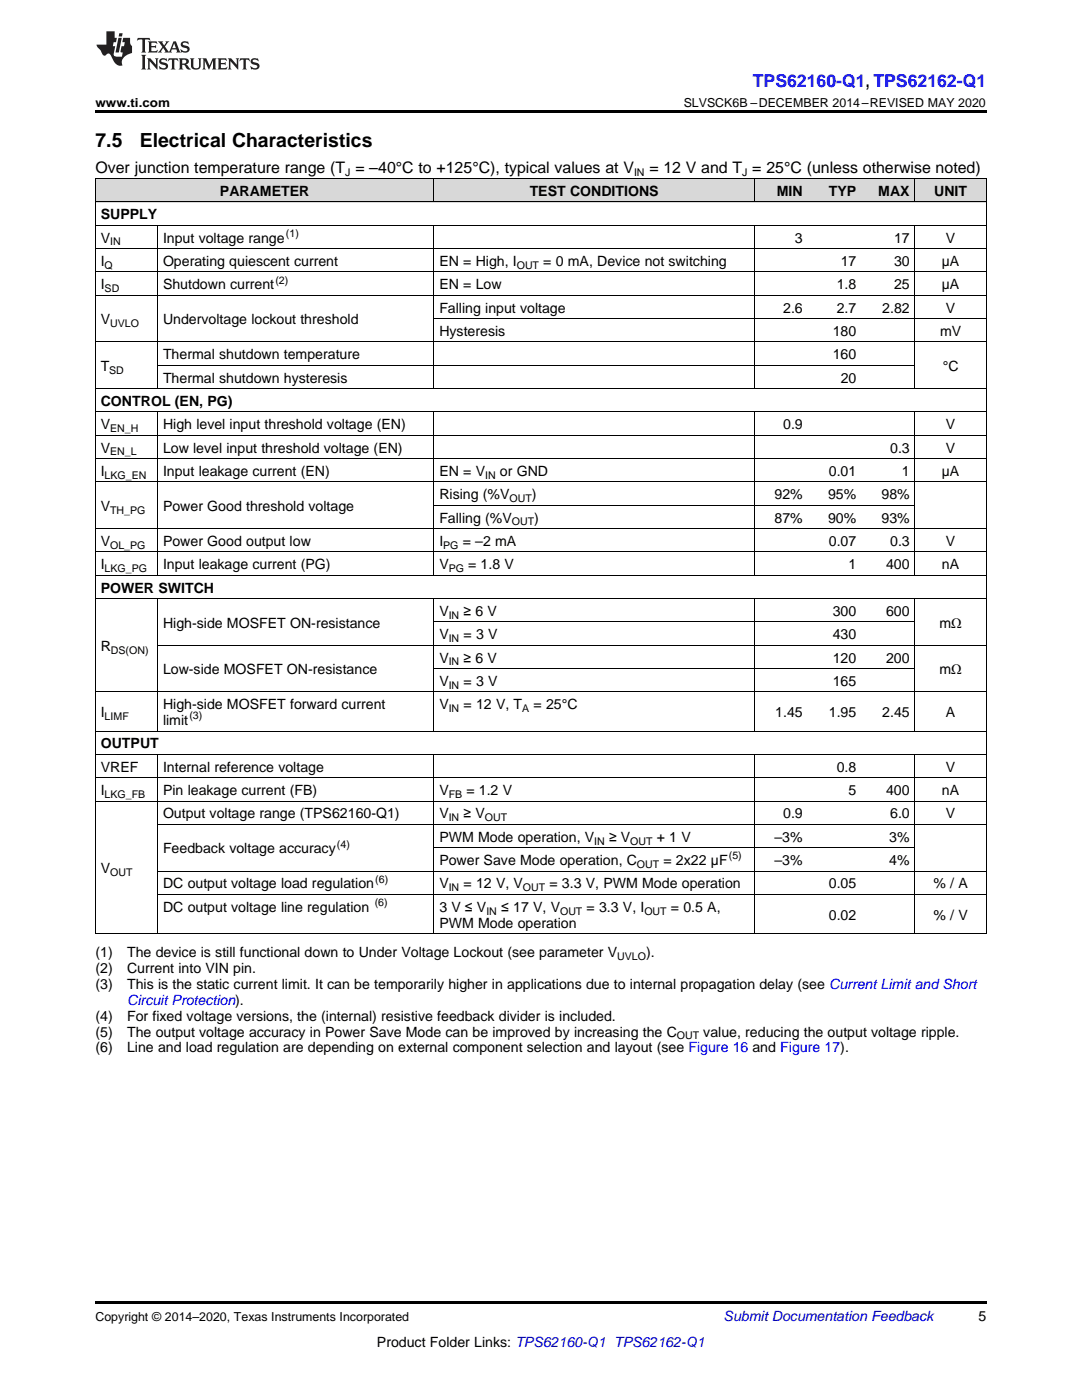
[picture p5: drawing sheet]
<svg xmlns="http://www.w3.org/2000/svg" width="216mm" height="279mm" viewBox="0 0 216 279" stroke-linecap="round" stroke-linejoin="round" font-family="sans-serif">
<defs><g id="words">
<g font-size="3.9">
<text x="19" y="29.3">7.5</text>
<text x="27.9" y="29.3">Electrical Characteristics</text>
</g>
<text font-size="3.5" fill="#00f" x="150.2" y="17.3">TPS62160-Q1, TPS62162-Q1</text>
<g font-size="3.2">
<text x="19" y="34.4">Over junction temperature range (T = –40°C to +125°C), typical values at V</text>
<text x="129.6" y="34.4">= 12 V and T = 25°C (unless otherwise noted)</text>
</g>
<g font-size="2.8">
<text x="43.9" y="39.1">PARAMETER</text>
<text x="105.7" y="39.1">TEST CONDITIONS</text>
<text x="155" y="39.1">MIN</text>
<text x="165.4" y="39.1">TYP</text>
<text x="175.3" y="39.1">MAX</text>
<text x="186.4" y="39.1">UNIT</text>
<text x="20.1" y="43.7">SUPPLY</text>
<text x="20.1" y="48.4">V</text>
<text x="20.1" y="53.1">I</text>
<text x="32.5" y="48.4">Input voltage range</text>
<text x="32.5" y="53.1">Operating quiescent current</text>
<text x="87.7" y="53.1">EN = High, I</text>
<text x="108.4" y="53.1">= 0 mA, Device not switching</text>
<text x="158.6" y="48.4">3</text>
<text x="167.7" y="53.1">17</text>
<text x="178.4" y="48.4">17</text>
<text x="178.4" y="53.1">30</text>
<text x="187.9" y="53.1">µA</text>
<text x="188.7" y="48.4">V</text>
<text x="20.1" y="57.7">I</text>
<text x="32.5" y="57.7">Shutdown current</text>
<text x="87.7" y="57.7">EN = Low</text>
<text x="167" y="57.7">1.8</text>
<text x="178.4" y="57.7">25</text>
<text x="187.9" y="57.7">µA</text>
<text x="20.1" y="64.7">V</text>
<text x="32.5" y="64.7">Undervoltage lockout threshold</text>
<text x="87.7" y="62.4">Falling input voltage</text>
<text x="156.3" y="62.4">2.6</text>
<text x="167" y="62.4">2.7</text>
<text x="176" y="62.4">2.82</text>
<text x="188.7" y="62.4">V</text>
<text x="32.5" y="71.7">Thermal shutdown temperature</text>
<text x="87.7" y="67">Hysteresis</text>
<text x="166.2" y="67">180</text>
<text x="166.2" y="71.7">160</text>
<text x="187.6" y="67">mV</text>
<text x="20.1" y="74">T</text>
<text x="32.5" y="76.3">Thermal shutdown hysteresis</text>
<text x="167.7" y="76.3">20</text>
<text x="188.1" y="74">°C</text>
<text x="20.1" y="81">CONTROL (EN, PG)</text>
<text x="20.1" y="85.7">V</text>
<text x="32.5" y="85.7">High level input threshold voltage (EN)</text>
<text x="156.3" y="85.7">0.9</text>
<text x="188.7" y="85.7">V</text>
<text x="20.1" y="90.3">V</text>
<text x="20.1" y="95">I</text>
<text x="32.5" y="90.3">Low level input threshold voltage (EN)</text>
<text x="32.5" y="95">Input leakage current (EN)</text>
<text x="87.7" y="95">EN = V</text>
<text x="99.8" y="95">or GND</text>
<text x="165.4" y="95">0.01</text>
<text x="177.6" y="90.3">0.3</text>
<text x="180" y="95">1</text>
<text x="187.9" y="95">µA</text>
<text x="188.7" y="90.3">V</text>
<text x="20.1" y="102">V</text>
<text x="32.5" y="102">Power Good threshold voltage</text>
<text x="87.7" y="99.6">Rising (%V</text>
<text x="106.1" y="99.6">)</text>
<text x="154.6" y="99.6">92%</text>
<text x="165.2" y="99.6">95%</text>
<text x="175.9" y="99.6">98%</text>
<text x="87.7" y="104.3">Falling (%V</text>
<text x="106.6" y="104.3">)</text>
<text x="154.6" y="104.3">87%</text>
<text x="165.2" y="104.3">90%</text>
<text x="175.9" y="104.3">93%</text>
<text x="20.1" y="108.9">V</text>
<text x="20.1" y="113.6">I</text>
<text x="32.5" y="108.9">Power Good output low</text>
<text x="32.5" y="113.6">Input leakage current (PG)</text>
<text x="87.7" y="108.9">I</text>
<text x="87.7" y="113.6">V</text>
<text x="92.3" y="108.9">= –2 mA</text>
<text x="93.4" y="113.6">= 1.8 V</text>
<text x="165.4" y="108.9">0.07</text>
<text x="169.3" y="113.6">1</text>
<text x="176.8" y="113.6">400</text>
<text x="177.6" y="108.9">0.3</text>
<text x="188" y="113.6">nA</text>
<text x="188.7" y="108.9">V</text>
<text x="20.1" y="118.3">POWER SWITCH</text>
<text x="32.5" y="125.2">High-side MOSFET ON-resistance</text>
<text x="87.7" y="122.9">V</text>
<text x="92.5" y="122.9">≥ 6 V</text>
<text x="166.2" y="122.9">300</text>
<text x="176.8" y="122.9">600</text>
<text x="187.5" y="125.2">mΩ</text>
<text x="20.1" y="129.9">R</text>
<text x="87.7" y="127.6">V</text>
<text x="92.5" y="127.6">= 3 V</text>
<text x="166.2" y="127.6">430</text>
<text x="32.5" y="134.5">Low-side MOSFET ON-resistance</text>
<text x="87.7" y="132.2">V</text>
<text x="87.7" y="136.9">V</text>
<text x="92.5" y="132.2">≥ 6 V</text>
<text x="92.5" y="136.9">= 3 V</text>
<text x="166.2" y="132.2">120</text>
<text x="166.2" y="136.9">165</text>
<text x="176.8" y="132.2">200</text>
<text x="187.5" y="134.5">mΩ</text>
<text x="20.1" y="143.1">I</text>
<text x="32.5" y="141.5">High-side MOSFET forward current</text>
<text x="87.7" y="141.5">V</text>
<text x="92.5" y="141.5">= 12 V, T</text>
<text x="106.5" y="141.5">= 25°C</text>
<text x="154.7" y="143.1">1.45</text>
<text x="165.4" y="143.1">1.95</text>
<text x="176" y="143.1">2.45</text>
<text x="188.7" y="143.1">A</text>
<text x="20.1" y="149.4">OUTPUT</text>
<text x="32.5" y="144.7">limit</text>
<text x="20.1" y="154">VREF</text>
<text x="32.5" y="154">Internal reference voltage</text>
<text x="167" y="154">0.8</text>
<text x="188.7" y="154">V</text>
<text x="20.1" y="158.7">I</text>
<text x="32.5" y="158.7">Pin leakage current (FB)</text>
<text x="87.7" y="158.7">V</text>
<text x="93.1" y="158.7">= 1.2 V</text>
<text x="169.3" y="158.7">5</text>
<text x="176.8" y="158.7">400</text>
<text x="188" y="158.7">nA</text>
<text x="32.5" y="163.3">Output voltage range (TPS62160-Q1)</text>
<text x="87.7" y="163.3">V</text>
<text x="87.7" y="168">PWM Mode operation, V</text>
<text x="92.5" y="163.3">≥ V</text>
<text x="121.5" y="168">≥ V</text>
<text x="131.1" y="168">+ 1 V</text>
<text x="154.6" y="168">–3%</text>
<text x="156.3" y="163.3">0.9</text>
<text x="177.4" y="168">3%</text>
<text x="177.6" y="163.3">6.0</text>
<text x="188.7" y="163.3">V</text>
<text x="32.5" y="170.3">Feedback voltage accuracy</text>
<text x="87.7" y="172.6">Power Save Mode operation, C</text>
<text x="132.4" y="172.6">= 2x22 µF</text>
<text x="154.6" y="172.6">–3%</text>
<text x="177.4" y="172.6">4%</text>
<text x="20.1" y="174.2">V</text>
<text x="32.5" y="177.3">DC output voltage load regulation</text>
<text x="87.7" y="177.3">V</text>
<text x="92.5" y="177.3">= 12 V, V</text>
<text x="109.6" y="177.3">= 3.3 V, PWM Mode operation</text>
<text x="165.4" y="177.3">0.05</text>
<text x="186.3" y="177.3">% / A</text>
<text x="32.5" y="182">DC output voltage line regulation</text>
<text x="87.7" y="182">3 V ≤ V</text>
<text x="87.7" y="185.1">PWM Mode operation</text>
<text x="100" y="182">≤ 17 V, V</text>
<text x="117.1" y="182">= 3.3 V, I</text>
<text x="133.9" y="182">= 0.5 A,</text>
<text x="165.4" y="183.6">0.02</text>
<text x="186.3" y="183.6">% / V</text>
<text x="19" y="191">(1)</text>
<text x="25.4" y="191">The device is still functional down to Under Voltage Lockout (see parameter V</text>
<text x="128.9" y="191">).</text>
<text x="19" y="194.2">(2)</text>
<text x="19" y="197.3">(3)</text>
<text x="25.4" y="194.2">Current into VIN pin.</text>
<text x="25.4" y="197.3">This is the static current limit. It can be temporarily higher in applications due to internal propagation delay (see Current Limit and Short</text>
<text x="19" y="203.7">(4)</text>
<text x="25.4" y="203.7">For fixed voltage versions, the (internal) resistive feedback divider is included.</text>
<text x="19" y="206.9">(5)</text>
<text x="25.4" y="206.9">The output voltage accuracy in Power Save Mode can be improved by increasing the C</text>
<text x="140.3" y="206.9">value, reducing the output voltage ripple.</text>
<text x="19" y="210">(6)</text>
<text x="25.4" y="210">Line and load regulation are depending on external component selection and layout (see Figure 16 and Figure 17).</text>
<text x="195.3" y="263.6">5</text>
<text x="75.2" y="268.9">Product Folder Links: TPS62160-Q1 TPS62162-Q1</text>
</g>
<text font-size="2.8" fill="#00f" x="25.4" y="200.5">Circuit Protection).</text>
<text font-size="2.8" fill="#0000c8" x="144.4" y="263.6">Submit Documentation Feedback</text>
<g font-size="2.5">
<text x="19" y="21.4">www.ti.com</text>
<text x="136.4" y="21.4">SLVSCK6B –DECEMBER 2014–REVISED MAY 2020</text>
<text x="19" y="263.6">Copyright © 2014–2020, Texas Instruments Incorporated</text>
</g>
<g font-size="2.1">
<text x="68.9" y="35.1">J</text>
<text x="126.5" y="35.1">IN</text>
<text x="148.1" y="35.1">J</text>
<text x="57.1" y="47.3">(1)</text>
<text x="20.9" y="53.6">Q</text>
<text x="22" y="49">IN</text>
<text x="103.1" y="53.6">OUT</text>
<text x="20.9" y="58.3">SD</text>
<text x="54.9" y="56.6">(2)</text>
<text x="22" y="65.3">UVLO</text>
<text x="21.8" y="74.6">SD</text>
<text x="22" y="86.2">EN_H</text>
<text x="20.9" y="95.5">LKG_EN</text>
<text x="22" y="90.9">EN_L</text>
<text x="96.8" y="95.5">IN</text>
<text x="101.7" y="100.2">OUT</text>
<text x="22" y="102.5">TH_PG</text>
<text x="102.1" y="104.8">OUT</text>
<text x="22" y="109.5">OL_PG</text>
<text x="88.4" y="109.5">PG</text>
<text x="20.9" y="114.2">LKG_PG</text>
<text x="89.5" y="114.2">PG</text>
<text x="89.5" y="123.5">IN</text>
<text x="22.1" y="130.5">DS(ON)</text>
<text x="89.5" y="128.1">IN</text>
<text x="89.5" y="132.8">IN</text>
<text x="89.5" y="137.4">IN</text>
<text x="20.9" y="143.7">LIMF</text>
<text x="37.8" y="143.6">(3)</text>
<text x="89.5" y="142.1">IN</text>
<text x="104.2" y="142.1">A</text>
<text x="20.9" y="159.2">LKG_FB</text>
<text x="89.5" y="159.2">FB</text>
<text x="89.5" y="163.9">IN</text>
<text x="96.7" y="163.9">OUT</text>
<text x="67.2" y="169.2">(4)</text>
<text x="118.6" y="168.6">IN</text>
<text x="125.8" y="168.6">OUT</text>
<text x="127.1" y="173.2">OUT</text>
<text x="145.4" y="171.5">(5)</text>
<text x="22" y="174.8">OUT</text>
<text x="74.9" y="176.2">(6)</text>
<text x="89.5" y="177.9">IN</text>
<text x="104.4" y="177.9">OUT</text>
<text x="74.8" y="180.8">(6)</text>
<text x="97" y="182.5">IN</text>
<text x="111.8" y="182.5">OUT</text>
<text x="128.6" y="182.5">OUT</text>
<text x="123.2" y="191.6">UVLO</text>
<text x="135" y="207.4">OUT</text>
</g>
</g></defs>
<g fill="#d8d8d8">
<path d="M19 35.7h12.5v4.7h-12.5z"/>
<path d="M31.5 35.7h55.1v4.7h-55.1z"/>
<path d="M86.6 35.7h8.9v4.7h-8.9z"/>
<path d="M95.5 35.7h55.1v4.7h-55.1z"/>
<path d="M150.6 35.7h10.7v4.7h-10.7z"/>
<path d="M161.3 35.7h10.6v4.7h-10.6z"/>
<path d="M171.9 35.7h10.7v4.7h-10.7z"/>
<path d="M182.6 35.7h14.2v4.7h-14.2z"/>
</g>
<path d="M19 22h177.8v.5h-177.8zM19 186.4h.2zM86.5 186.4h.1zM95.4 186.4h.1zM150.5 186.4h.1zM161.2 186.4h.1zM171.8 186.4h.1zM182.5 186.4h.1zM196.7 186.4h.1zM19 259.7h177.8v.5h-177.8z" fill="#000"/>
<g fill="none" stroke="#000" stroke-width=".2">
<path d="M19 35.6l177.8 .1v150.7M19.1 35.7v150.7M86.6 35.7v4.7M150.5 35.7v4.7M182.5 35.7v4.7M19 58.9h177.8M19 54.3h177.8M19 49.6h177.8M19 45h177.8M19 40.3h177.8M31.4 45v32.6M86.6 45v32.6"/>
<path d="M150.5 45v32.6M182.5 45v32.6M19 77.6h177.8M19 68.2h177.8M31.5 72.9h151.1M86.6 63.6h110.2M19 96.2h177.8M19 91.5h177.8M19 86.9h177.8M19 82.2h177.8M31.4 82.2v32.7M86.6 82.2v32.7"/>
<path d="M150.5 82.2v32.7M182.5 82.2v32.7M19 119.5h177.8M19 114.8h177.8M19 110.2h177.8M19 105.5h177.8M31.4 119.5v26.5M86.6 119.5v26.5M86.6 100.8h96M150.5 119.5v26.5M182.5 119.5v26.5M19 138.1h177.8"/>
<path d="M31.5 128.8h165.3M86.6 133.4h96M86.6 124.1h96M19 159.9h177.8M19 155.2h177.8M19 150.6h177.8M19 145.9h177.8M31.4 150.6v35.8M86.6 150.6v35.8M150.5 150.6v35.8M182.5 150.6v35.8M31.5 178.5h165.3"/>
<path d="M31.5 173.9h165.3M31.5 164.6h165.3M86.6 169.2h96M19 186.4h177.8"/>
</g>
<g fill="#231f20">
<path d="M27.5 7.6l-.1 .5 .4-.2h.6v.1v2.1l-.2 .4h1l-.3-.4v-2.1l.1-.1h.5l.5 .2-.2-.5zM29.5 8.3l.2 .3v1.5l-.2 .4h1.8l.2-.6a1.04 1.04 0 0 1-1.3 .2v-.7h.6l.3 .2v-.6l-.3 .2h-.6v-.6l.8-.1 .4 .3-.2-.5zM31.5 8.3l.9 1.1-.9 1.1h.8l-.2-.2 .5-.7 .4 .7-.2 .2h1.5l-.1-.2 .1-.4h.9l.1 .4-.2 .2h1l-.3-.3-.7-1.9h-.5l-.9 2-.8-1 .9-1h-.8l.1 .3-.3 .5-.4-.6 .2-.2zM34.7 8.6l.4 1h-.7zM36.3 8.4a.63 .63 0 0 0-.2 .7 .63 .63 0 0 0 .6 .4l.6 .2 .1 .2a.75 .75 0 0 1-.7 .4 .75 .75 0 0 1-.6-.5l.1 .7 .1-.1a1.11 1.11 0 0 0 1.5-.6 1.13 1.13 0 0 0-1.2-.8l-.1-.4a1.04 1.04 0 0 1 1.2 .2l-.2-.5-.1 .1-.5-.2zM28.2 10.9l.2 .4v2.2l-.2 .4h1l-.3-.4v-2.2l.3-.4zM29.3 11.6l.3 .4v1.5l-.3 .4h.8l-.2-.4v-1.3l1.5 1.7v-1.9l.2-.4h-.7l.2 .4v.9l-1.1-1.3zM32 11.8a.62 .62 0 0 0-.2 .7 .62 .62 0 0 0 .6 .4l.6 .1 .1 .3a.76 .76 0 0 1-.7 .3 .76 .76 0 0 1-.6-.4l.1 .7 .1-.1a1.11 1.11 0 0 0 1.5-.6 1.13 1.13 0 0 0-1.2-.8l-.1-.4a1.04 1.04 0 0 1 1.2 .2l-.2-.6-.1 .1-.5-.1zM33.7 11.6l-.2 .6a.61 .61 0 0 1 .8-.3v1.6l-.2 .4h.9l-.2-.4v-1.6a.63 .63 0 0 1 .8 .3l-.2-.6zM35.6 11.6l.3 .4v1.5l-.3 .4h1l-.2-.2v-.8l.5 .2a.76 .76 0 0 0 1.2 .7l-1-1a.58 .58 0 0 0 .6-.5 .58 .58 0 0 0-.5-.6zM36.4 11.9h.1a.45 .45 0 0 1 .5 .1 .45 .45 0 0 1 .1 .5l-.7 .2zM37.9 11.6l.2 .2a2.17 2.17 0 0 0 .3 1.9 .99 .99 0 0 0 1.6-.6v-1.1l.2-.4h-.7l.2 .2a1.92 1.92 0 0 1-.2 1.8 .6 .6 0 0 1-.9-.5v-1.1l.2-.4zM40.4 11.6l.2 .4v1.5l-.2 .4h.7l-.2-.4v-1.4l.8 1.8 .8-1.8v1.4l-.2 .4h.9l-.2-.4v-1.5l.2-.4h-.8l-.6 1.5-.6-1.5zM43.4 11.6l.2 .4v1.5l-.2 .4h1.8l.2-.6a1.04 1.04 0 0 1-1.3 .1v-.6h.5l.4 .2v-.6l-.4 .2h-.5v-.7h.8l.3 .3-.1-.6zM45.5 11.6l.2 .4v1.5l-.2 .4h.7l-.2-.4v-1.3l1.5 1.7v-1.9l.2-.4h-.7l.2 .4v.9l-1.1-1.3zM47.9 11.6l-.1 .6a.61 .61 0 0 1 .8-.3v1.6l-.3 .4h1l-.3-.4 .1-1.6a.63 .63 0 0 1 .7 .3l-.1-.6zM50.2 11.8a.62 .62 0 0 0-.2 .7 .62 .62 0 0 0 .6 .4l.6 .1 .2 .3a.76 .76 0 0 1-.8 .3 .76 .76 0 0 1-.6-.4l.1 .7 .2-.1a1.11 1.11 0 0 0 1.5-.6 1.13 1.13 0 0 0-1.3-.8l-.1-.4a1.04 1.04 0 0 1 1.2 .2l-.1-.6-.2 .1-.5-.1z"/>
<path d="M21.2 6.3v2.6h-1.9l.1 .4 .7 .9a.91 .91 0 0 0 1 .8 .56 .56 0 0 1 .5-.3 .56 .56 0 0 1 .5 .3l.4 .8a1.53 1.53 0 0 0 1.9 1.2 1.54 1.54 0 0 1 1-2.1l.9-.3v-1.4a1.52 1.52 0 0 1-.3-1.6h-1.4l-.2 .8h.5l-.2 .8h-.4l-.2 1v.2l.4 .1-.2 .8a1.93 1.93 0 0 1-1.6-.3l.3-1.8h-.5l.2-.8h.4l.2-.8h-.4v-1.3zM23.6 7.6l-.6 2.9h.7l.6-2.9zM23.8 6.6l-.1 .7h.6l.2-.7z"/>
</g>
<use href="#words"/>
</svg>
